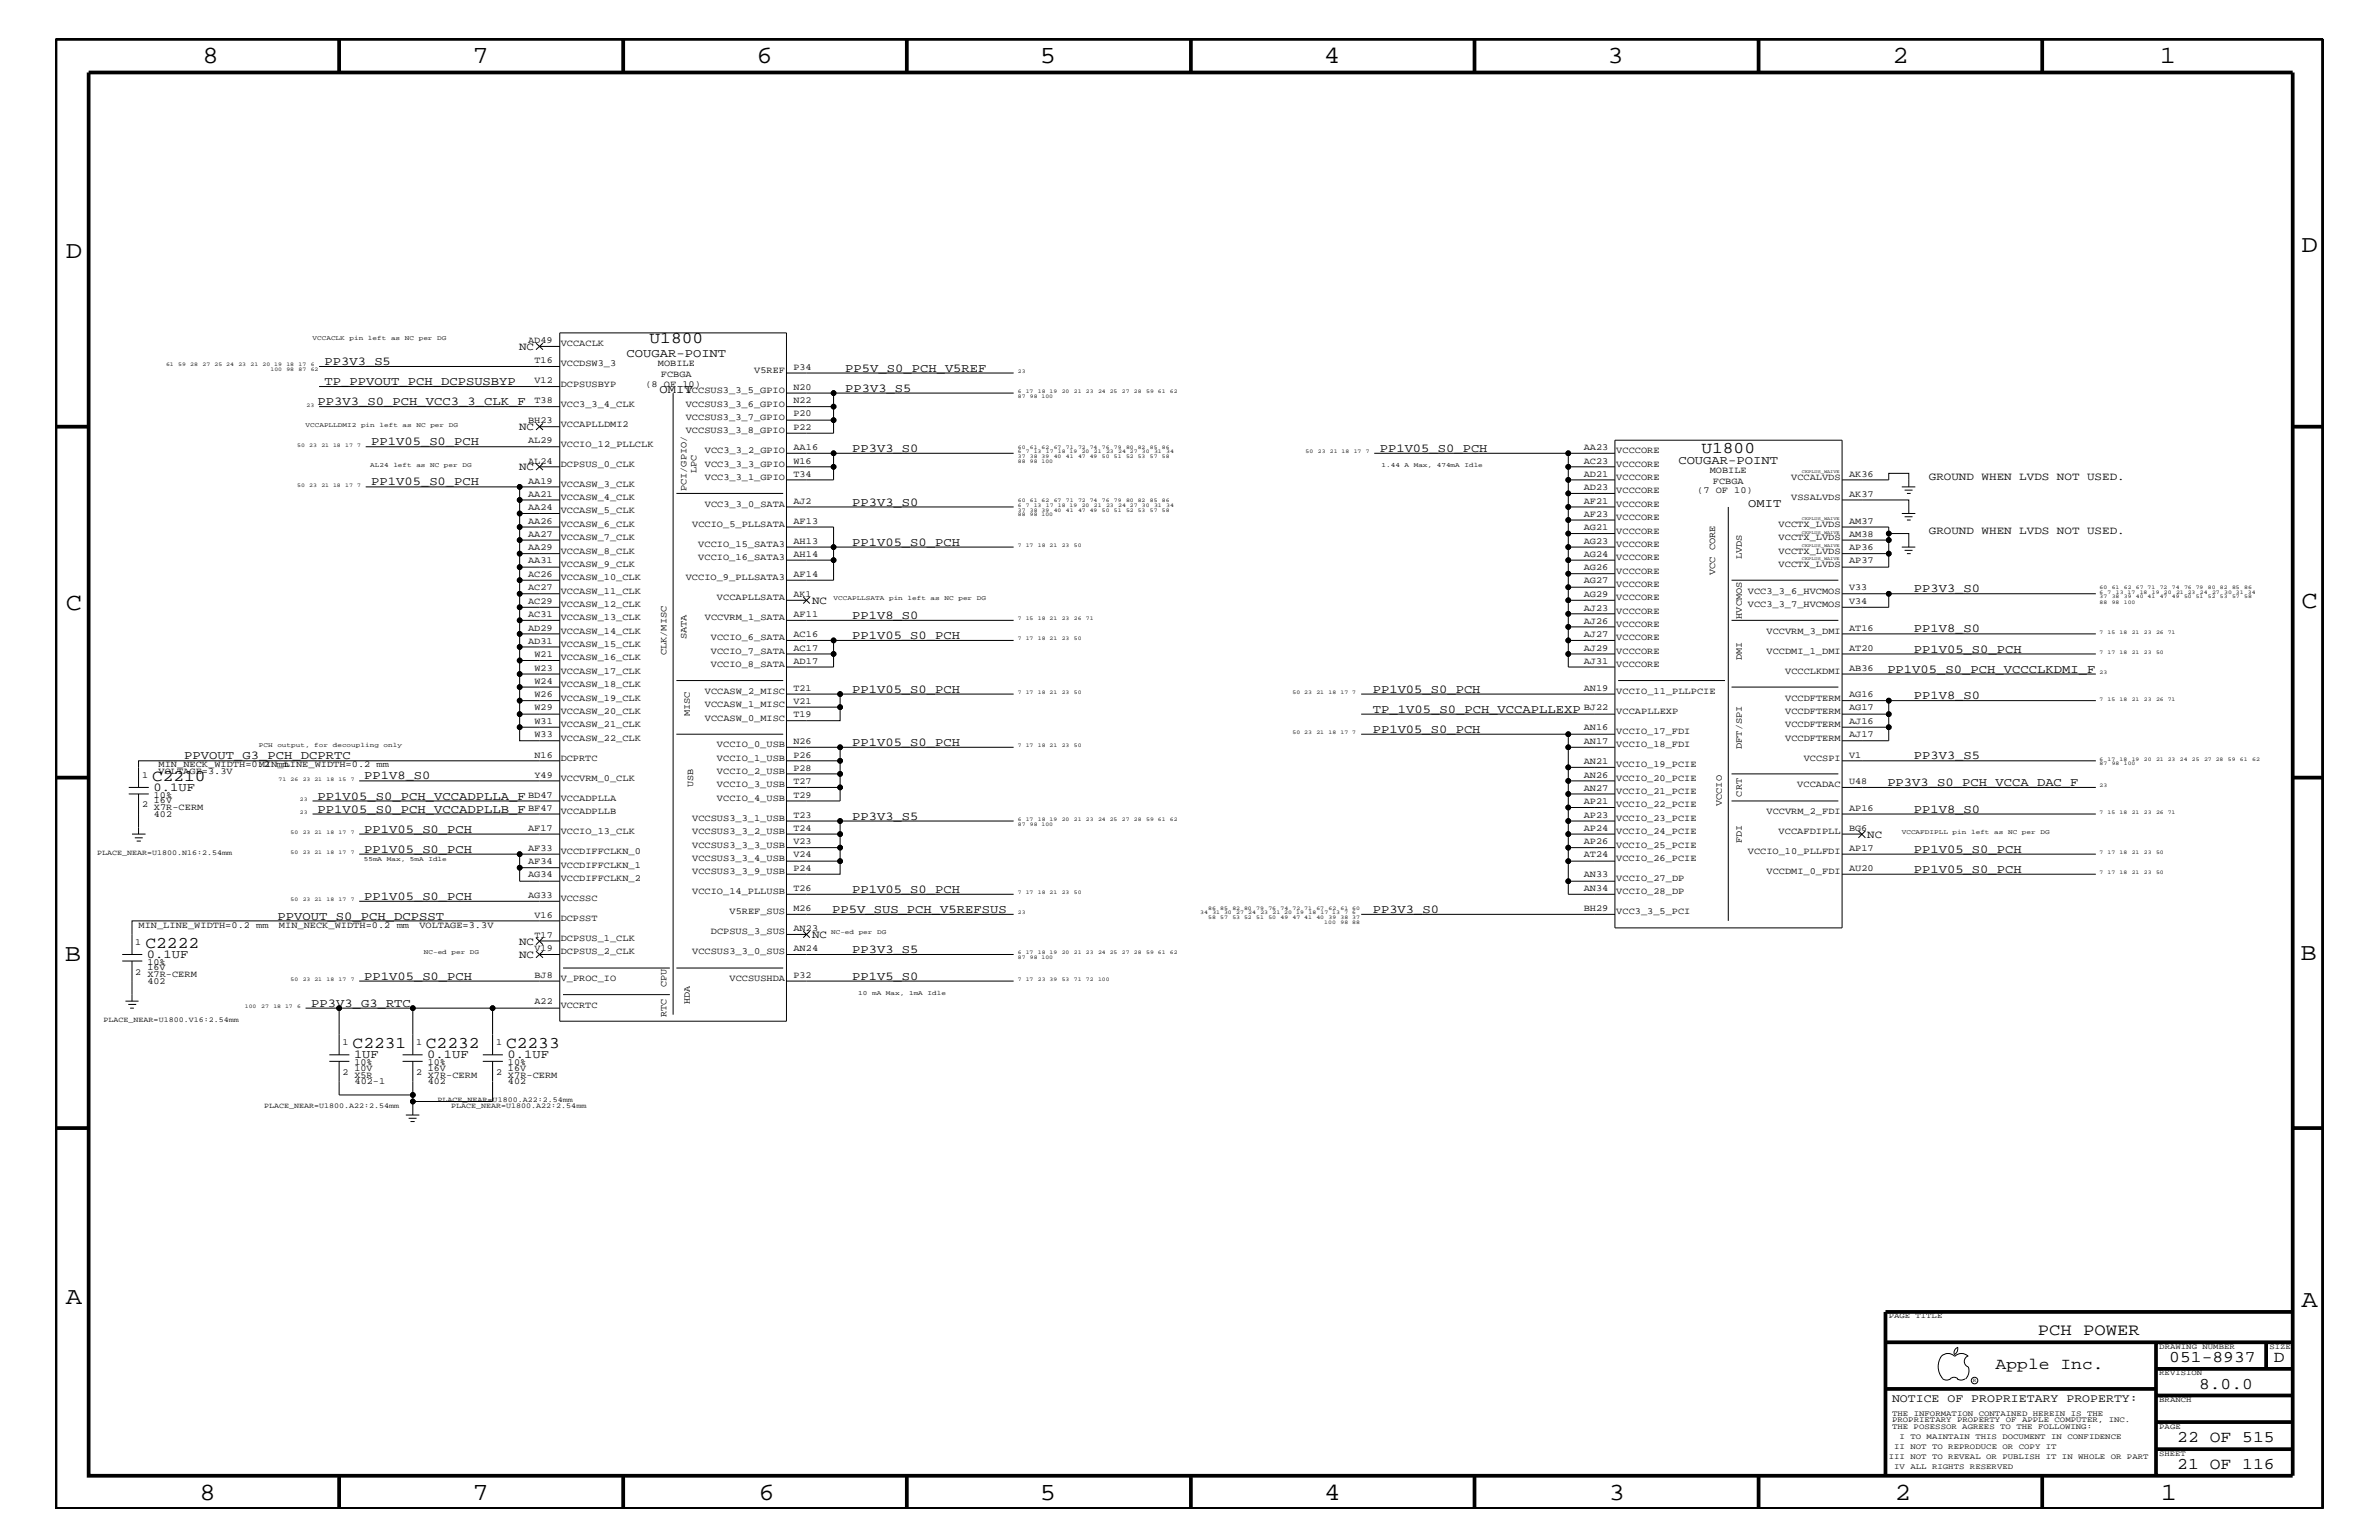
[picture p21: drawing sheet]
<svg xmlns="http://www.w3.org/2000/svg" width="432mm" height="279mm" viewBox="0 0 432 279" stroke-linecap="round" stroke-linejoin="round" font-family="sans-serif">
<defs><g id="words">
<g font-size="4.5">
<text x="36.7" y="11.5">8</text>
<text x="85.8" y="11.5">7</text>
<text x="137.3" y="11.5">6</text>
<text x="188.7" y="11.5">5</text>
<text x="240.3" y="11.5">4</text>
<text x="291.8" y="11.5">3</text>
<text x="343.5" y="11.5">2</text>
<text x="392" y="11.5">1</text>
<text x="11.9" y="46.8">D</text>
<text x="417.7" y="45.7">D</text>
<text x="11.9" y="110.6">C</text>
<text x="417.7" y="110.3">C</text>
<text x="11.8" y="174.3">B</text>
<text x="417.6" y="174.2">B</text>
<text x="11.9" y="236.7">A</text>
<text x="417.7" y="237.1">A</text>
<text x="36.2" y="272.1">8</text>
<text x="85.8" y="272.1">7</text>
<text x="137.7" y="272.1">6</text>
<text x="188.7" y="272.1">5</text>
<text x="240.4" y="272.1">4</text>
<text x="292" y="272.1">3</text>
<text x="343.9" y="272.1">2</text>
<text x="392.2" y="272.1">1</text>
</g>
<g font-size="3">
<text x="117.9" y="62.3">U1800</text>
<text x="308.8" y="82.2">U1800</text>
<text x="27.6" y="141.7">C2210</text>
<text x="26.4" y="172">C2222</text>
<text x="64" y="190.2">C2231</text>
<text x="77.3" y="190.2">C2232</text>
<text x="91.9" y="190.2">C2233</text>
<text x="369.9" y="242.3">PCH POWER</text>
<text x="362.2" y="248.4">Apple Inc.</text>
<text x="393.7" y="247.1">051-8937</text>
<text x="399.2" y="252">8.0.0</text>
<text x="412.7" y="247.1">D</text>
<text x="395.2" y="261.6">22 OF 515</text>
<text x="395.2" y="266.6">21 OF 116</text>
</g>
<g font-size="2.2">
<text x="113.7" y="64.7">COUGAR-POINT</text>
<text x="58.9" y="66.2">PP3V3_S5</text>
<text x="58.9" y="69.9">TP_PPVOUT_PCH_DCPSUSBYP</text>
<text x="119.7" y="71.3">OMIT</text>
<text x="153.4" y="67.5">PP5V_S0_PCH_V5REF</text>
<text x="153.4" y="71.1">PP3V3_S5</text>
<text x="57.7" y="73.5">PP3V3_S0_PCH_VCC3_3_CLK_F</text>
<text x="67.4" y="80.8">PP1V05_S0_PCH</text>
<text x="154.7" y="82">PP3V3_S0</text>
<text x="250.4" y="82">PP1V05_S0_PCH</text>
<text x="67.4" y="88.1">PP1V05_S0_PCH</text>
<text x="304.6" y="84.1">COUGAR-POINT</text>
<text x="154.7" y="91.7">PP3V3_S0</text>
<text x="317.3" y="92">OMIT</text>
<text x="154.7" y="99">PP1V05_S0_PCH</text>
<text x="347.4" y="107.5">PP3V3_S0</text>
<text x="154.7" y="112.3">PP1V8_S0</text>
<text x="154.7" y="115.9">PP1V05_S0_PCH</text>
<text x="347.4" y="114.8">PP1V8_S0</text>
<text x="347.4" y="118.4">PP1V05_S0_PCH</text>
<text x="154.7" y="125.7">PP1V05_S0_PCH</text>
<text x="249.2" y="125.7">PP1V05_S0_PCH</text>
<text x="342.6" y="122">PP1V05_S0_PCH_VCCCLKDMI_F</text>
<text x="249.2" y="129.3">TP_1V05_S0_PCH_VCCAPLLEXP</text>
<text x="347.4" y="126.9">PP1V8_S0</text>
<text x="33.4" y="137.8">PPVOUT_G3_PCH_DCPRTC</text>
<text x="154.7" y="135.3">PP1V05_S0_PCH</text>
<text x="249.2" y="133">PP1V05_S0_PCH</text>
<text x="347.4" y="137.8">PP3V3_S5</text>
<text x="27.9" y="143.5">0.1UF</text>
<text x="66.1" y="141.4">PP1V8_S0</text>
<text x="342.6" y="142.6">PP3V3_S0_PCH_VCCA_DAC_F</text>
<text x="57.7" y="147.5">PP1V05_S0_PCH_VCCADPLLB_F</text>
<text x="57.7" y="145.1">PP1V05_S0_PCH_VCCADPLLA_F</text>
<text x="154.7" y="148.7">PP3V3_S5</text>
<text x="347.4" y="147.5">PP1V8_S0</text>
<text x="66.1" y="154.7">PP1V05_S0_PCH</text>
<text x="66.1" y="151.1">PP1V05_S0_PCH</text>
<text x="347.4" y="154.7">PP1V05_S0_PCH</text>
<text x="154.7" y="162">PP1V05_S0_PCH</text>
<text x="347.4" y="158.4">PP1V05_S0_PCH</text>
<text x="50.4" y="166.9">PPVOUT_S0_PCH_DCPSST</text>
<text x="66.1" y="163.3">PP1V05_S0_PCH</text>
<text x="151" y="165.6">PP5V_SUS_PCH_V5REFSUS</text>
<text x="249.2" y="165.6">PP3V3_S0</text>
<text x="26.7" y="173.8">0.1UF</text>
<text x="154.7" y="172.9">PP3V3_S5</text>
<text x="66.1" y="177.7">PP1V05_S0_PCH</text>
<text x="154.7" y="177.7">PP1V5_S0</text>
<text x="56.5" y="182.7">PP3V3_G3_RTC</text>
<text x="64.3" y="192">1UF</text>
<text x="77.6" y="192">0.1UF</text>
<text x="92.1" y="192">0.1UF</text>
</g>
<text font-size="2.1" x="343.4" y="254.4">NOTICE OF PROPRIETARY PROPERTY:</text>
<g font-size="2">
<text x="94.2" y="63.4">NC</text>
<text x="94.2" y="78">NC</text>
<text x="94.2" y="85.3">NC</text>
<text x="350.1" y="87.1">GROUND WHEN LVDS NOT USED.</text>
<text x="350.1" y="96.8">GROUND WHEN LVDS NOT USED.</text>
<text x="147.4" y="109.5">NC</text>
<text x="338.9" y="152">NC</text>
<text x="94.2" y="171.4">NC</text>
<text x="94.2" y="173.8">NC</text>
<text x="147.4" y="170.1">NC</text>
</g>
<g font-size="1.7">
<text x="95.8" y="62.3">AD49</text>
<text x="97" y="65.9">T16</text>
<text x="101.8" y="62.9">VCCACLK</text>
<text x="97" y="69.5">V12</text>
<text x="101.8" y="70.1">DCPSUSBYP</text>
<text x="101.8" y="66.5">VCCDSW3_3</text>
<text x="117.1" y="70.1">(8 OF 10)</text>
<text x="119.4" y="66.5">MOBILE</text>
<text x="120" y="68.4">FCBGA</text>
<text x="124.5" y="71.3">VCCSUS3_3_5_GPIO</text>
<text x="136.9" y="67.7">V5REF</text>
<text x="144" y="70.7">N20</text>
<text x="144" y="67.1">P34</text>
<text x="95.8" y="76.8">BH23</text>
<text x="97" y="73.2">T38</text>
<text x="101.8" y="73.8">VCC3_3_4_CLK</text>
<text x="101.8" y="77.4">VCCAPLLDMI2</text>
<text x="124.5" y="76.2">VCCSUS3_3_7_GPIO</text>
<text x="124.5" y="73.8">VCCSUS3_3_6_GPIO</text>
<text x="144" y="73.2">N22</text>
<text x="144" y="75.6">P20</text>
<text x="95.8" y="80.5">AL29</text>
<text x="101.8" y="81.1">VCCIO_12_PLLCLK</text>
<text x="124.5" y="78.6">VCCSUS3_3_8_GPIO</text>
<text x="127.9" y="82.2">VCC3_3_2_GPIO</text>
<text x="144" y="81.6">AA16</text>
<text x="144" y="78">P22</text>
<text x="287.4" y="81.6">AA23</text>
<text x="293.4" y="82.2">VCCCORE</text>
<text x="95.8" y="84.1">AL24</text>
<text x="95.8" y="87.7">AA19</text>
<text x="101.8" y="88.3">VCCASW_3_CLK</text>
<text x="101.8" y="84.7">DCPSUS_0_CLK</text>
<text x="124.6" y="89.1" transform="rotate(-90 124.6 89.1)">PCI/GPIO/</text>
<text x="126.4" y="85.8" transform="rotate(-90 126.4 85.8)">LPC</text>
<text x="127.9" y="84.7">VCC3_3_3_GPIO</text>
<text x="127.9" y="87.1">VCC3_3_1_GPIO</text>
<text x="144" y="84.1">W16</text>
<text x="144" y="86.5">T34</text>
<text x="287.4" y="84.1">AC23</text>
<text x="287.4" y="86.5">AD21</text>
<text x="287.4" y="88.9">AD23</text>
<text x="293.4" y="84.7">VCCCORE</text>
<text x="293.4" y="89.5">VCCCORE</text>
<text x="293.4" y="87.1">VCCCORE</text>
<text x="308.1" y="89.5">(7 OF 10)</text>
<text x="310.3" y="85.9">MOBILE</text>
<text x="310.9" y="87.7">FCBGA</text>
<text x="325.1" y="87.1">VCCALVDS</text>
<text x="335.6" y="86.5">AK36</text>
<text x="95.8" y="90.1">AA21</text>
<text x="95.8" y="92.6">AA24</text>
<text x="95.8" y="95">AA26</text>
<text x="101.8" y="90.7">VCCASW_4_CLK</text>
<text x="101.8" y="93.2">VCCASW_5_CLK</text>
<text x="101.8" y="95.6">VCCASW_6_CLK</text>
<text x="125.6" y="95.6">VCCIO_5_PLLSATA</text>
<text x="127.9" y="92">VCC3_3_0_SATA</text>
<text x="144" y="95">AF13</text>
<text x="144" y="91.4">AJ2</text>
<text x="287.4" y="91.4">AF21</text>
<text x="287.4" y="93.8">AF23</text>
<text x="293.4" y="94.3">VCCCORE</text>
<text x="293.4" y="92">VCCCORE</text>
<text x="322.8" y="95.6">VCCTX_LVDS</text>
<text x="325.1" y="90.7">VSSALVDS</text>
<text x="335.6" y="95">AM37</text>
<text x="335.6" y="90.1">AK37</text>
<text x="95.8" y="97.4">AA27</text>
<text x="95.8" y="99.9">AA29</text>
<text x="101.8" y="98">VCCASW_7_CLK</text>
<text x="101.8" y="100.4">VCCASW_8_CLK</text>
<text x="126.7" y="99.3">VCCIO_15_SATA3</text>
<text x="126.7" y="101.6">VCCIO_16_SATA3</text>
<text x="144" y="98.7">AH13</text>
<text x="144" y="101">AH14</text>
<text x="287.4" y="96.2">AG21</text>
<text x="287.4" y="98.7">AG23</text>
<text x="287.4" y="101">AG24</text>
<text x="293.4" y="99.3">VCCCORE</text>
<text x="293.4" y="101.6">VCCCORE</text>
<text x="293.4" y="96.8">VCCCORE</text>
<text x="316.1" y="101.5" transform="rotate(-90 316.1 101.5)">LVDS</text>
<text x="322.8" y="100.4">VCCTX_LVDS</text>
<text x="322.8" y="98">VCCTX_LVDS</text>
<text x="335.6" y="97.4">AM38</text>
<text x="335.6" y="99.9">AP36</text>
<text x="95.8" y="104.7">AC26</text>
<text x="95.8" y="107.1">AC27</text>
<text x="95.8" y="102.2">AA31</text>
<text x="101.8" y="105.3">VCCASW_10_CLK</text>
<text x="101.8" y="107.7">VCCASW_11_CLK</text>
<text x="101.8" y="102.9">VCCASW_9_CLK</text>
<text x="124.5" y="105.3">VCCIO_9_PLLSATA3</text>
<text x="144" y="104.7">AF14</text>
<text x="287.4" y="105.9">AG27</text>
<text x="287.4" y="103.5">AG26</text>
<text x="293.4" y="106.5">VCCCORE</text>
<text x="293.4" y="104.1">VCCCORE</text>
<text x="311.3" y="104.3" transform="rotate(-90 311.3 104.3)">VCC CORE</text>
<text x="317.2" y="107.7">VCC3_3_6_HVCMOS</text>
<text x="322.8" y="102.9">VCCTX_LVDS</text>
<text x="335.6" y="107.1">V33</text>
<text x="335.6" y="102.2">AP37</text>
<text x="95.8" y="109.5">AC29</text>
<text x="95.8" y="112">AC31</text>
<text x="101.8" y="110.2">VCCASW_12_CLK</text>
<text x="101.8" y="112.6">VCCASW_13_CLK</text>
<text x="127.9" y="112.6">VCCVRM_1_SATA</text>
<text x="130.1" y="108.9">VCCAPLLSATA</text>
<text x="144" y="108.3">AK1</text>
<text x="144" y="112">AF11</text>
<text x="287.4" y="108.3">AG29</text>
<text x="287.4" y="110.8">AJ23</text>
<text x="287.4" y="113.1">AJ26</text>
<text x="293.4" y="108.9">VCCCORE</text>
<text x="293.4" y="111.4">VCCCORE</text>
<text x="293.4" y="113.7">VCCCORE</text>
<text x="316.1" y="112.3" transform="rotate(-90 316.1 112.3)">HVCMOS</text>
<text x="317.2" y="110.2">VCC3_3_7_HVCMOS</text>
<text x="335.6" y="109.5">V34</text>
<text x="95.8" y="114.4">AD29</text>
<text x="95.8" y="116.8">AD31</text>
<text x="97" y="119.2">W21</text>
<text x="101.8" y="115">VCCASW_14_CLK</text>
<text x="101.8" y="117.4">VCCASW_15_CLK</text>
<text x="101.8" y="119.8">VCCASW_16_CLK</text>
<text x="121" y="118.9" transform="rotate(-90 121 118.9)">CLK/MISC</text>
<text x="124.6" y="116" transform="rotate(-90 124.6 116)">SATA</text>
<text x="129" y="116.2">VCCIO_6_SATA</text>
<text x="129" y="118.6">VCCIO_7_SATA</text>
<text x="144" y="115.6">AC16</text>
<text x="144" y="118.1">AC17</text>
<text x="287.4" y="115.6">AJ27</text>
<text x="287.4" y="118.1">AJ29</text>
<text x="293.4" y="116.2">VCCCORE</text>
<text x="293.4" y="118.6">VCCCORE</text>
<text x="316.1" y="119.7" transform="rotate(-90 316.1 119.7)">DMI</text>
<text x="320.6" y="115">VCCVRM_3_DMI</text>
<text x="320.6" y="118.6">VCCDMI_1_DMI</text>
<text x="335.6" y="118.1">AT20</text>
<text x="335.6" y="114.4">AT16</text>
<text x="97" y="121.7">W23</text>
<text x="97" y="124.1">W24</text>
<text x="101.8" y="122.3">VCCASW_17_CLK</text>
<text x="101.8" y="124.7">VCCASW_18_CLK</text>
<text x="127.9" y="125.9">VCCASW_2_MISC</text>
<text x="129" y="121">VCCIO_8_SATA</text>
<text x="144" y="120.4">AD17</text>
<text x="144" y="125.3">T21</text>
<text x="287.4" y="120.4">AJ31</text>
<text x="287.4" y="125.3">AN19</text>
<text x="293.4" y="125.9">VCCIO_11_PLLPCIE</text>
<text x="293.4" y="121">VCCCORE</text>
<text x="324" y="122.3">VCCCLKDMI</text>
<text x="335.6" y="121.7">AB36</text>
<text x="97" y="126.5">W26</text>
<text x="97" y="128.9">W29</text>
<text x="97" y="131.3">W31</text>
<text x="101.8" y="129.6">VCCASW_20_CLK</text>
<text x="101.8" y="127.1">VCCASW_19_CLK</text>
<text x="101.8" y="131.9">VCCASW_21_CLK</text>
<text x="125.2" y="129.9" transform="rotate(-90 125.2 129.9)">MISC</text>
<text x="127.9" y="130.8">VCCASW_0_MISC</text>
<text x="127.9" y="128.3">VCCASW_1_MISC</text>
<text x="144" y="130.2">T19</text>
<text x="144" y="127.7">V21</text>
<text x="287.4" y="128.9">BJ22</text>
<text x="293.4" y="129.6">VCCAPLLEXP</text>
<text x="324" y="131.9">VCCDFTERM</text>
<text x="324" y="127.1">VCCDFTERM</text>
<text x="324" y="129.6">VCCDFTERM</text>
<text x="335.6" y="126.5">AG16</text>
<text x="335.6" y="128.9">AG17</text>
<text x="335.6" y="131.3">AJ16</text>
<text x="97" y="137.4">N16</text>
<text x="97" y="133.8">W33</text>
<text x="101.8" y="134.4">VCCASW_22_CLK</text>
<text x="130.1" y="135.6">VCCIO_0_USB</text>
<text x="144" y="137.4">P26</text>
<text x="144" y="135">N26</text>
<text x="287.4" y="132.5">AN16</text>
<text x="287.4" y="135">AN17</text>
<text x="293.4" y="135.6">VCCIO_18_FDI</text>
<text x="293.4" y="133.2">VCCIO_17_FDI</text>
<text x="316.1" y="135.9" transform="rotate(-90 316.1 135.9)">DFT/SPI</text>
<text x="324" y="134.4">VCCDFTERM</text>
<text x="335.6" y="133.8">AJ17</text>
<text x="335.6" y="137.4">V1</text>
<text x="25.8" y="141.1">1</text>
<text x="28.8" y="139.2">MIN_NECK_WIDTH=0.2 mm</text>
<text x="28.8" y="140.4">VOLTAGE=3.3V</text>
<text x="47" y="139.2">MIN_LINE_WIDTH=0.2 mm</text>
<text x="97" y="141.1">Y49</text>
<text x="101.8" y="138">DCPRTC</text>
<text x="101.8" y="141.7">VCCVRM_0_CLK</text>
<text x="125.8" y="142.7" transform="rotate(-90 125.8 142.7)">USB</text>
<text x="130.1" y="140.4">VCCIO_2_USB</text>
<text x="130.1" y="142.9">VCCIO_3_USB</text>
<text x="130.1" y="138">VCCIO_1_USB</text>
<text x="144" y="139.8">P28</text>
<text x="144" y="142.3">T27</text>
<text x="287.4" y="138.6">AN21</text>
<text x="287.4" y="141.1">AN26</text>
<text x="287.4" y="143.5">AN27</text>
<text x="293.4" y="141.7">VCCIO_20_PCIE</text>
<text x="293.4" y="139.2">VCCIO_19_PCIE</text>
<text x="326.2" y="142.9">VCCADAC</text>
<text x="327.4" y="138">VCCSPI</text>
<text x="335.6" y="142.3">U48</text>
<text x="25.8" y="146.5">2</text>
<text x="27.9" y="144.7">10%</text>
<text x="27.9" y="148.2">402</text>
<text x="27.9" y="147">X7R-CERM</text>
<text x="27.9" y="145.7">16V</text>
<text x="95.8" y="144.7">BD47</text>
<text x="95.8" y="147.1">BF47</text>
<text x="101.8" y="145.3">VCCADPLLA</text>
<text x="101.8" y="147.7">VCCADPLLB</text>
<text x="125.6" y="149">VCCSUS3_3_1_USB</text>
<text x="130.1" y="145.3">VCCIO_4_USB</text>
<text x="144" y="144.7">T29</text>
<text x="144" y="148.4">T23</text>
<text x="287.4" y="145.9">AP21</text>
<text x="287.4" y="148.4">AP23</text>
<text x="293.4" y="144">VCCIO_21_PCIE</text>
<text x="293.4" y="146.5">VCCIO_22_PCIE</text>
<text x="293.4" y="149">VCCIO_23_PCIE</text>
<text x="312.5" y="146.2" transform="rotate(-90 312.5 146.2)">VCCIO</text>
<text x="316.1" y="144.5" transform="rotate(-90 316.1 144.5)">CRT</text>
<text x="320.6" y="147.7">VCCVRM_2_FDI</text>
<text x="335.6" y="147.1">AP16</text>
<text x="95.8" y="154.4">AF33</text>
<text x="95.8" y="150.7">AF17</text>
<text x="101.8" y="155">VCCDIFFCLKN_0</text>
<text x="101.8" y="151.3">VCCIO_13_CLK</text>
<text x="125.6" y="153.8">VCCSUS3_3_3_USB</text>
<text x="125.6" y="151.3">VCCSUS3_3_2_USB</text>
<text x="144" y="150.7">T24</text>
<text x="144" y="153.2">V23</text>
<text x="144" y="155.6">V24</text>
<text x="287.4" y="150.7">AP24</text>
<text x="287.4" y="153.2">AP26</text>
<text x="287.4" y="155.6">AT24</text>
<text x="293.4" y="153.8">VCCIO_25_PCIE</text>
<text x="293.4" y="151.3">VCCIO_24_PCIE</text>
<text x="316.1" y="153" transform="rotate(-90 316.1 153)">FDI</text>
<text x="317.2" y="155">VCCIO_10_PLLFDI</text>
<text x="322.8" y="151.3">VCCAFDIPLL</text>
<text x="335.6" y="150.7">BG6</text>
<text x="335.6" y="154.4">AP17</text>
<text x="95.8" y="156.8">AF34</text>
<text x="95.8" y="159.2">AG34</text>
<text x="101.8" y="159.9">VCCDIFFCLKN_2</text>
<text x="101.8" y="157.4">VCCDIFFCLKN_1</text>
<text x="125.6" y="156.2">VCCSUS3_3_4_USB</text>
<text x="125.6" y="158.6">VCCSUS3_3_9_USB</text>
<text x="144" y="161.7">T26</text>
<text x="144" y="158">P24</text>
<text x="287.4" y="159.2">AN33</text>
<text x="287.4" y="161.7">AN34</text>
<text x="293.4" y="159.9">VCCIO_27_DP</text>
<text x="293.4" y="156.2">VCCIO_26_PCIE</text>
<text x="320.6" y="158.6">VCCDMI_0_FDI</text>
<text x="335.6" y="158">AU20</text>
<text x="95.8" y="162.8">AG33</text>
<text x="97" y="166.5">V16</text>
<text x="101.8" y="167.1">DCPSST</text>
<text x="101.8" y="163.5">VCCSSC</text>
<text x="125.6" y="162.2">VCCIO_14_PLLUSB</text>
<text x="132.4" y="165.9">V5REF_SUS</text>
<text x="144" y="165.3">M26</text>
<text x="287.4" y="165.3">BH29</text>
<text x="293.4" y="165.9">VCC3_3_5_PCI</text>
<text x="293.4" y="162.2">VCCIO_28_DP</text>
<text x="24.6" y="171.4">1</text>
<text x="25.1" y="168.3">MIN_LINE_WIDTH=0.2 mm</text>
<text x="50.6" y="168.3">MIN_NECK_WIDTH=0.2 mm</text>
<text x="76.1" y="168.3">VOLTAGE=3.3V</text>
<text x="97" y="170.1">T17</text>
<text x="97" y="172.6">V19</text>
<text x="101.8" y="173.2">DCPSUS_2_CLK</text>
<text x="101.8" y="170.7">DCPSUS_1_CLK</text>
<text x="125.6" y="173.2">VCCSUS3_3_0_SUS</text>
<text x="129" y="169.5">DCPSUS_3_SUS</text>
<text x="144" y="172.6">AN24</text>
<text x="144" y="168.9">AN23</text>
<text x="24.6" y="176.8">2</text>
<text x="26.8" y="175">10%</text>
<text x="26.8" y="178.5">402</text>
<text x="26.8" y="177.3">X7R-CERM</text>
<text x="26.8" y="176.1">16V</text>
<text x="97" y="177.4">BJ8</text>
<text x="101.8" y="178">V_PROC_IO</text>
<text x="121" y="179.1" transform="rotate(-90 121 179.1)">CPU</text>
<text x="132.4" y="178">VCCSUSHDA</text>
<text x="144" y="177.4">P32</text>
<text x="97" y="182.2">A22</text>
<text x="101.8" y="182.9">VCCRTC</text>
<text x="121" y="184.6" transform="rotate(-90 121 184.6)">RTC</text>
<text x="125.2" y="182.1" transform="rotate(-90 125.2 182.1)">HDA</text>
<text x="62.1" y="189.5">1</text>
<text x="75.5" y="189.5">1</text>
<text x="90.1" y="189.5">1</text>
<text x="62.1" y="195">2</text>
<text x="64.3" y="193.2">10%</text>
<text x="64.3" y="196.7">402-1</text>
<text x="64.3" y="195.5">X5R</text>
<text x="64.3" y="194.3">10V</text>
<text x="75.5" y="195">2</text>
<text x="77.6" y="193.2">10%</text>
<text x="77.6" y="196.7">402</text>
<text x="77.6" y="195.5">X7R-CERM</text>
<text x="77.6" y="194.3">16V</text>
<text x="90.1" y="195">2</text>
<text x="92.2" y="193.2">10%</text>
<text x="92.2" y="196.7">402</text>
<text x="92.2" y="195.5">X7R-CERM</text>
<text x="92.2" y="194.3">16V</text>
</g>
<g font-size="1.4">
<text x="17.6" y="155.1">PLACE_NEAR=U1800.N16:2.54mm</text>
<text x="18.8" y="185.4">PLACE_NEAR=U1800.V16:2.54mm</text>
<text x="47.9" y="201.1">PLACE_NEAR=U1800.A22:2.54mm</text>
<text x="79.4" y="199.9">PLACE_NEAR=U1800.A22:2.54mm</text>
<text x="81.9" y="201.1">PLACE_NEAR=U1800.A22:2.54mm</text>
<text x="342.8" y="239.2">PAGE TITLE</text>
<text x="391.9" y="244.7">DRAWING NUMBER</text>
<text x="411.9" y="244.7">SIZE</text>
<text x="391.9" y="249.5">REVISION</text>
<text x="343.4" y="256.8">THE INFORMATION CONTAINED HEREIN IS THE</text>
<text x="391.9" y="254.4">BRANCH</text>
<text x="343.4" y="259.3">THE POSESSOR AGREES TO THE FOLLOWING:</text>
<text x="343.4" y="258">PROPRIETARY PROPERTY OF APPLE COMPUTER, INC.</text>
<text x="343.8" y="262.9">II NOT TO REPRODUCE OR COPY IT</text>
<text x="344.8" y="261.1">I TO MAINTAIN THIS DOCUMENT IN CONFIDENCE</text>
<text x="391.9" y="259.3">PAGE</text>
<text x="342.8" y="264.7">III NOT TO REVEAL OR PUBLISH IT IN WHOLE OR PART</text>
<text x="343.8" y="266.6">IV ALL RIGHTS RESERVED</text>
<text x="391.9" y="264.1">SHEET</text>
</g>
<g font-size="1.2">
<text x="56.7" y="61.7">VCCACLK</text>
<text x="63.4" y="61.7">pin</text>
<text x="66.8" y="61.7">left</text>
<text x="71" y="61.7">as</text>
<text x="73.5" y="61.7">NC</text>
<text x="76" y="61.7">per</text>
<text x="79.4" y="61.7">DG</text>
<text x="55.5" y="77.4">VCCAPLLDMI2</text>
<text x="65.5" y="77.4">pin</text>
<text x="68.9" y="77.4">left</text>
<text x="73.1" y="77.4">as</text>
<text x="75.6" y="77.4">NC</text>
<text x="78.1" y="77.4">per</text>
<text x="81.5" y="77.4">DG</text>
<text x="67.2" y="84.7">AL24</text>
<text x="71.4" y="84.7">left</text>
<text x="75.6" y="84.7">as</text>
<text x="78.1" y="84.7">NC</text>
<text x="80.6" y="84.7">per</text>
<text x="83.9" y="84.7">DG</text>
<text x="250.8" y="84.7">1.44</text>
<text x="254.9" y="84.7">A</text>
<text x="256.6" y="84.7">Max,</text>
<text x="260.8" y="84.7">474mA</text>
<text x="265.8" y="84.7">Idle</text>
<text x="151.3" y="108.9">VCCAPLLSATA</text>
<text x="161.4" y="108.9">pin</text>
<text x="164.7" y="108.9">left</text>
<text x="168.9" y="108.9">as</text>
<text x="171.4" y="108.9">NC</text>
<text x="174" y="108.9">per</text>
<text x="177.3" y="108.9">DG</text>
<text x="47" y="135.6">PCH</text>
<text x="50.3" y="135.6">output,</text>
<text x="57.1" y="135.6">for</text>
<text x="60.4" y="135.6">decoupling</text>
<text x="69.6" y="135.6">only</text>
<text x="345.2" y="151.3">VCCAFDIPLL</text>
<text x="354.4" y="151.3">pin</text>
<text x="357.8" y="151.3">left</text>
<text x="362" y="151.3">as</text>
<text x="364.5" y="151.3">NC</text>
<text x="367" y="151.3">per</text>
<text x="370.3" y="151.3">DG</text>
<text x="66" y="156.2">55mA</text>
<text x="70.2" y="156.2">Max,</text>
<text x="74.4" y="156.2">5mA</text>
<text x="77.8" y="156.2">Idle</text>
<text x="76.9" y="173.2">NC-ed</text>
<text x="82" y="173.2">per</text>
<text x="85.3" y="173.2">DG</text>
<text x="150.9" y="169.5">NC-ed</text>
<text x="155.9" y="169.5">per</text>
<text x="159.2" y="169.5">DG</text>
<text x="155.8" y="180.5">10</text>
<text x="158.3" y="180.5">mA</text>
<text x="160.8" y="180.5">Max,</text>
<text x="165" y="180.5">1mA</text>
<text x="168.4" y="180.5">Idle</text>
</g>
<g font-size="1">
<text x="30.1" y="66.5">61</text>
<text x="32.3" y="66.5">59</text>
<text x="34.5" y="66.5">28</text>
<text x="36.7" y="66.5">27</text>
<text x="38.9" y="66.5">25 24</text>
<text x="43.3" y="66.5">23</text>
<text x="45.5" y="66.5">21</text>
<text x="47.7" y="66.5">20 19</text>
<text x="49.1" y="67.3">100</text>
<text x="52" y="66.5">18</text>
<text x="52" y="67.3">98</text>
<text x="54.2" y="66.5">17</text>
<text x="54.2" y="67.3">87</text>
<text x="56.4" y="66.5">6</text>
<text x="56.4" y="67.3">62</text>
<text x="184.7" y="67.7">23</text>
<text x="184.7" y="71.3">6</text>
<text x="186.2" y="71.3">17</text>
<text x="188.4" y="71.3">18 19</text>
<text x="192.7" y="71.3">20</text>
<text x="194.9" y="71.3">21</text>
<text x="197.1" y="71.3">23</text>
<text x="199.3" y="71.3">24 25</text>
<text x="203.6" y="71.3">27</text>
<text x="205.8" y="71.3">28</text>
<text x="208" y="71.3">59 61</text>
<text x="212.3" y="71.3">62</text>
<text x="55.6" y="73.8">23</text>
<text x="184.7" y="72.2">87</text>
<text x="186.9" y="72.2">98 100</text>
<text x="53.9" y="81.1">50</text>
<text x="56.1" y="81.1">23</text>
<text x="58.3" y="81.1">21 18</text>
<text x="62.7" y="81.1">17</text>
<text x="64.9" y="81.1">7</text>
<text x="184.7" y="82.2">6</text>
<text x="184.7" y="83.2">37</text>
<text x="184.7" y="81.4">60</text>
<text x="186.2" y="82.2">7</text>
<text x="186.9" y="83.2">38 39</text>
<text x="186.9" y="81.4">61 62</text>
<text x="187.6" y="82.2">13</text>
<text x="189.8" y="82.2">17</text>
<text x="191.3" y="83.2">40</text>
<text x="191.3" y="81.4">67</text>
<text x="192" y="82.2">18 19</text>
<text x="193.5" y="83.2">41</text>
<text x="193.5" y="81.4">71</text>
<text x="195.7" y="83.2">47 49</text>
<text x="195.7" y="81.4">72 74</text>
<text x="196.3" y="82.2">20</text>
<text x="198.5" y="82.2">21</text>
<text x="200" y="83.2">50</text>
<text x="200" y="81.4">76</text>
<text x="200.7" y="82.2">23</text>
<text x="202.2" y="83.2">51</text>
<text x="202.2" y="81.4">79</text>
<text x="202.9" y="82.2">24 27</text>
<text x="204.4" y="83.2">52 53</text>
<text x="204.4" y="81.4">80 82</text>
<text x="207.3" y="82.2">30</text>
<text x="208.7" y="83.2">57</text>
<text x="208.7" y="81.4">85</text>
<text x="209.5" y="82.2">31</text>
<text x="210.9" y="83.2">58</text>
<text x="210.9" y="81.4">86</text>
<text x="211.7" y="82.2">34</text>
<text x="237" y="82.2">50</text>
<text x="239.2" y="82.2">23</text>
<text x="241.4" y="82.2">21 18</text>
<text x="245.7" y="82.2">17</text>
<text x="247.9" y="82.2">7</text>
<text x="53.9" y="88.3">50</text>
<text x="56.1" y="88.3">23</text>
<text x="58.3" y="88.3">21 18</text>
<text x="62.7" y="88.3">17</text>
<text x="64.9" y="88.3">7</text>
<text x="184.7" y="84">88</text>
<text x="186.9" y="84">98 100</text>
<text x="184.7" y="92">6</text>
<text x="184.7" y="92.8">37</text>
<text x="184.7" y="91">60</text>
<text x="184.7" y="93.7">88</text>
<text x="186.2" y="92">7</text>
<text x="186.9" y="92.8">38 39</text>
<text x="186.9" y="91">61 62</text>
<text x="186.9" y="93.7">98 100</text>
<text x="187.6" y="92">13</text>
<text x="189.8" y="92">17</text>
<text x="191.3" y="92.8">40</text>
<text x="191.3" y="91">67</text>
<text x="192" y="92">18 19</text>
<text x="193.5" y="92.8">41</text>
<text x="193.5" y="91">71</text>
<text x="195.7" y="92.8">47 49</text>
<text x="195.7" y="91">72 74</text>
<text x="196.3" y="92">20</text>
<text x="198.5" y="92">21</text>
<text x="200" y="92.8">50</text>
<text x="200" y="91">76</text>
<text x="200.7" y="92">23</text>
<text x="202.2" y="92.8">51</text>
<text x="202.2" y="91">79</text>
<text x="202.9" y="92">24 27</text>
<text x="204.4" y="92.8">52 53</text>
<text x="204.4" y="91">80 82</text>
<text x="207.3" y="92">30</text>
<text x="208.7" y="92.8">57</text>
<text x="208.7" y="91">85</text>
<text x="209.5" y="92">31</text>
<text x="210.9" y="92.8">58</text>
<text x="210.9" y="91">86</text>
<text x="211.7" y="92">34</text>
<text x="184.7" y="99.3">7</text>
<text x="186.2" y="99.3">17</text>
<text x="188.4" y="99.3">18 21</text>
<text x="192.7" y="99.3">23</text>
<text x="194.9" y="99.3">50</text>
<text x="381.1" y="107.7">6</text>
<text x="381.1" y="106.9">60</text>
<text x="382.5" y="107.7">7</text>
<text x="383.3" y="106.9">61</text>
<text x="384" y="107.7">13 17</text>
<text x="385.5" y="106.9">62</text>
<text x="387.7" y="106.9">67 71</text>
<text x="388.4" y="107.7">18</text>
<text x="390.6" y="107.7">19</text>
<text x="392" y="106.9">72</text>
<text x="392.8" y="107.7">20</text>
<text x="394.2" y="106.9">74</text>
<text x="395" y="107.7">21 23</text>
<text x="396.4" y="106.9">76 79</text>
<text x="399.3" y="107.7">24</text>
<text x="400.7" y="106.9">80</text>
<text x="401.5" y="107.7">27</text>
<text x="402.9" y="106.9">82</text>
<text x="403.7" y="107.7">30 31</text>
<text x="405.1" y="106.9">85</text>
<text x="407.3" y="106.9">86</text>
<text x="408" y="107.7">34</text>
<text x="184.7" y="112.6">7</text>
<text x="186.2" y="112.6">15</text>
<text x="188.4" y="112.6">18 21</text>
<text x="192.7" y="112.6">23</text>
<text x="194.9" y="112.6">26</text>
<text x="197.1" y="112.6">71</text>
<text x="381.1" y="108.6">37</text>
<text x="381.1" y="109.5">88</text>
<text x="383.3" y="108.6">38</text>
<text x="383.3" y="109.5">98</text>
<text x="385.5" y="109.5">100</text>
<text x="385.5" y="108.6">39</text>
<text x="387.7" y="108.6">40 41</text>
<text x="392" y="108.6">47</text>
<text x="394.2" y="108.6">49</text>
<text x="396.4" y="108.6">50 51</text>
<text x="400.7" y="108.6">52</text>
<text x="402.9" y="108.6">53</text>
<text x="405.1" y="108.6">57</text>
<text x="407.3" y="108.6">58</text>
<text x="184.7" y="116.2">7</text>
<text x="186.2" y="116.2">17</text>
<text x="188.4" y="116.2">18 21</text>
<text x="192.7" y="116.2">23</text>
<text x="194.9" y="116.2">50</text>
<text x="381.1" y="115">7</text>
<text x="381.1" y="118.6">7</text>
<text x="382.5" y="115">15</text>
<text x="382.5" y="118.6">17</text>
<text x="384.7" y="115">18</text>
<text x="384.7" y="118.6">18</text>
<text x="386.9" y="115">21</text>
<text x="386.9" y="118.6">21</text>
<text x="389.1" y="115">23</text>
<text x="389.1" y="118.6">23</text>
<text x="391.3" y="115">26 71</text>
<text x="391.3" y="118.6">50</text>
<text x="184.7" y="125.9">7</text>
<text x="186.2" y="125.9">17</text>
<text x="188.4" y="125.9">18 21</text>
<text x="192.7" y="125.9">23</text>
<text x="194.9" y="125.9">50</text>
<text x="234.6" y="125.9">50 23</text>
<text x="238.9" y="125.9">21</text>
<text x="241.1" y="125.9">18</text>
<text x="243.3" y="125.9">17 7</text>
<text x="381.1" y="122.3">23</text>
<text x="381.1" y="127.1">7</text>
<text x="382.5" y="127.1">15</text>
<text x="384.7" y="127.1">18</text>
<text x="386.9" y="127.1">21</text>
<text x="389.1" y="127.1">23</text>
<text x="391.3" y="127.1">26 71</text>
<text x="184.7" y="135.6">7</text>
<text x="186.2" y="135.6">17</text>
<text x="188.4" y="135.6">18 21</text>
<text x="192.7" y="135.6">23</text>
<text x="194.9" y="135.6">50</text>
<text x="234.6" y="133.2">50 23</text>
<text x="238.9" y="133.2">21</text>
<text x="241.1" y="133.2">18</text>
<text x="243.3" y="133.2">17 7</text>
<text x="50.5" y="141.7">71</text>
<text x="52.7" y="141.7">26</text>
<text x="54.9" y="141.7">23 21</text>
<text x="59.3" y="141.7">18</text>
<text x="61.5" y="141.7">15</text>
<text x="63.7" y="141.7">7</text>
<text x="381.1" y="138.9">87</text>
<text x="381.1" y="142.9">23</text>
<text x="381.1" y="138">6</text>
<text x="382.5" y="138">17</text>
<text x="383.3" y="138.9">98</text>
<text x="384.7" y="138">18</text>
<text x="385.5" y="138.9">100</text>
<text x="386.9" y="138">19</text>
<text x="389.1" y="138">20</text>
<text x="391.3" y="138">21 23</text>
<text x="395.6" y="138">24</text>
<text x="397.8" y="138">25</text>
<text x="400.1" y="138">27 28</text>
<text x="404.4" y="138">59</text>
<text x="406.6" y="138">61</text>
<text x="408.8" y="138">62</text>
<text x="54.4" y="147.7">23</text>
<text x="54.4" y="145.3">23</text>
<text x="184.7" y="149">6</text>
<text x="184.7" y="149.8">87</text>
<text x="186.2" y="149">17</text>
<text x="186.9" y="149.8">98 100</text>
<text x="188.4" y="149">18 19</text>
<text x="192.7" y="149">20</text>
<text x="194.9" y="149">21</text>
<text x="197.1" y="149">23</text>
<text x="199.3" y="149">24 25</text>
<text x="203.6" y="149">27</text>
<text x="205.8" y="149">28</text>
<text x="208" y="149">59 61</text>
<text x="212.3" y="149">62</text>
<text x="381.1" y="147.7">7</text>
<text x="382.5" y="147.7">15</text>
<text x="384.7" y="147.7">18</text>
<text x="386.9" y="147.7">21</text>
<text x="389.1" y="147.7">23</text>
<text x="391.3" y="147.7">26 71</text>
<text x="52.7" y="155">50</text>
<text x="52.7" y="151.3">50</text>
<text x="54.9" y="155">23 21</text>
<text x="54.9" y="151.3">23 21</text>
<text x="59.3" y="155">18</text>
<text x="59.3" y="151.3">18</text>
<text x="61.5" y="155">17</text>
<text x="61.5" y="151.3">17</text>
<text x="63.7" y="155">7</text>
<text x="63.7" y="151.3">7</text>
<text x="381.1" y="155">7</text>
<text x="382.5" y="155">17</text>
<text x="384.7" y="155">18</text>
<text x="386.9" y="155">21</text>
<text x="389.1" y="155">23</text>
<text x="391.3" y="155">50</text>
<text x="381.1" y="158.6">7</text>
<text x="382.5" y="158.6">17</text>
<text x="384.7" y="158.6">18</text>
<text x="386.9" y="158.6">21</text>
<text x="389.1" y="158.6">23</text>
<text x="391.3" y="158.6">50</text>
<text x="52.7" y="163.5">50</text>
<text x="54.9" y="163.5">23 21</text>
<text x="59.3" y="163.5">18</text>
<text x="61.5" y="163.5">17</text>
<text x="63.7" y="163.5">7</text>
<text x="184.7" y="165.9">23</text>
<text x="184.7" y="162.2">7</text>
<text x="186.2" y="162.2">17</text>
<text x="188.4" y="162.2">18 21</text>
<text x="192.7" y="162.2">23</text>
<text x="194.9" y="162.2">50</text>
<text x="217.8" y="165.9">34</text>
<text x="219.3" y="165">86</text>
<text x="219.3" y="166.7">58</text>
<text x="220" y="165.9">31 30</text>
<text x="221.5" y="166.7">57</text>
<text x="221.5" y="165">85</text>
<text x="223.7" y="165">82 80</text>
<text x="223.7" y="166.7">53 52</text>
<text x="224.4" y="165.9">27</text>
<text x="226.6" y="165.9">24</text>
<text x="228" y="165">79</text>
<text x="228" y="166.7">51</text>
<text x="228.8" y="165.9">23</text>
<text x="230.2" y="166.7">50</text>
<text x="230.2" y="165">76</text>
<text x="231" y="165.9">21 20</text>
<text x="232.4" y="166.7">49</text>
<text x="232.4" y="165">74</text>
<text x="234.6" y="166.7">47 41</text>
<text x="234.6" y="165">72 71</text>
<text x="235.3" y="165.9">19</text>
<text x="237.5" y="165.9">18</text>
<text x="238.9" y="166.7">40</text>
<text x="238.9" y="165">67</text>
<text x="239.7" y="165.9">17 13</text>
<text x="240.4" y="167.7">100</text>
<text x="241.1" y="166.7">39</text>
<text x="241.1" y="165">62</text>
<text x="243.3" y="166.7">38 37</text>
<text x="243.3" y="165">61 60</text>
<text x="243.3" y="167.7">98 88</text>
<text x="244" y="165.9">7</text>
<text x="245.4" y="165.9">6</text>
<text x="184.7" y="173.2">6</text>
<text x="186.2" y="173.2">17</text>
<text x="188.4" y="173.2">18 19</text>
<text x="192.7" y="173.2">20</text>
<text x="194.9" y="173.2">21</text>
<text x="197.1" y="173.2">23</text>
<text x="199.3" y="173.2">24 25</text>
<text x="203.6" y="173.2">27</text>
<text x="205.8" y="173.2">28</text>
<text x="208" y="173.2">59 61</text>
<text x="212.3" y="173.2">62</text>
<text x="52.7" y="178">50</text>
<text x="54.9" y="178">23 21</text>
<text x="59.3" y="178">18</text>
<text x="61.5" y="178">17</text>
<text x="63.7" y="178">7</text>
<text x="184.7" y="178">7</text>
<text x="184.7" y="174">87</text>
<text x="186.2" y="178">17</text>
<text x="186.9" y="174">98 100</text>
<text x="188.4" y="178">23 39</text>
<text x="192.7" y="178">53</text>
<text x="194.9" y="178">71</text>
<text x="197.1" y="178">72</text>
<text x="199.3" y="178">100</text>
<text x="44.4" y="182.9">100</text>
<text x="47.4" y="182.9">27</text>
<text x="49.6" y="182.9">18 17</text>
<text x="53.9" y="182.9">6</text>
<text x="358.1" y="250.7">R</text>
</g>
<g font-size=".8">
<text x="327.1" y="85.9">CKPLUS_WAIVE</text>
<text x="327.1" y="94.3">CKPLUS_WAIVE</text>
<text x="327.1" y="101.6">CKPLUS_WAIVE</text>
<text x="327.1" y="99.3">CKPLUS_WAIVE</text>
<text x="327.1" y="96.8">CKPLUS_WAIVE</text>
</g>
</g></defs>
<g fill="none" stroke="#000" stroke-width=".18">
<path d="M57.9 73.8h43.7M57.9 66.5h43.7M57.9 70.1h43.7M97.3 62.3l1.3 1.1M97.3 76.8l1.3 1.2M98 77.4h3.6M98 62.9h3.6M98.6 62.3l-1.3 1.1M98.6 76.8l-1.3 1.2M101.6 60.4h41.1v124.9h-41.1zM122.2 71.3v112.8M142.7 71.3h41.3"/>
<path d="M142.7 67.7h41.3M142.7 76.2h8.6M142.7 73.8h8.6M151.3 71.3v7.3h-8.6M293.1 79.9h41.2v88.4h-41.2zM66.4 88.3h27.9M66.4 81.1h35.2M97.3 84.1l1.3 1.2M98 84.7h3.6M98.6 84.1l-1.3 1.2M101.6 98h-7.3v2.4M101.6 95.6h-7.3v2.4"/>
<path d="M101.6 93.2h-7.3v2.4M101.6 90.7h-7.3v2.5M101.6 88.3h-7.3v2.4M122.8 89.5h19.4M142.7 92h41.3M142.7 95.6h8.6v3.7h-8.6M142.7 82.2h8.6M142.7 84.7h8.6M151.3 84.7v2.4h-8.6M184 99.3h-32.7v2.3M184 82.2h-32.7v2.5M249.4 82.2h43.7"/>
<path d="M284.6 92h8.5M284.6 99.3h8.5M284.6 84.7h8.5M284.6 96.8v24.2h8.5M284.6 82.2v4.9M284.6 89.5v4.8M293.1 94.3h-8.5v2.5h8.5M293.1 87.1h-8.5v2.4h8.5M313.7 92v75.1M334.3 90.7h12.2v2.5M334.3 87.1h8.5v-1.2h3.7v2.4M334.3 98h8.5v2.4"/>
<path d="M334.3 95.6h8.5v2.4M342.8 96.8h3.7v2.5M345.2 99.3h2.4M345.2 88.3h2.4M345.2 93.2h2.4M345.7 99.9h1.4M345.7 88.9h1.4M345.7 93.8h1.4M346.1 89.5h.7M346.1 94.3h.7M101.6 119.8h-7.3v2.5M101.6 117.4h-7.3v2.4"/>
<path d="M101.6 115h-7.3v2.4M101.6 112.6h-7.3v2.4M101.6 110.2h-7.3v2.4M101.6 107.7h-7.3v2.5M101.6 105.3h-7.3v2.4M101.6 102.9h-7.3v2.4M101.6 100.4h-7.3v2.5M142.7 118.6h8.6M142.7 116.2h41.3M142.7 101.6h8.6M142.7 108.9h3.7M142.7 112.6h41.3"/>
<path d="M145.8 108.3l1.2 1.2M147 108.3l-1.2 1.2M151.3 116.2v4.8h-8.6M151.3 101.6v3.7h-8.6M284.6 118.6h8.5M284.6 116.2h8.5M284.6 113.7h8.5M284.6 111.4h8.5M284.6 101.6h8.5M284.6 104.1h8.5M284.6 106.5h8.5M284.6 108.9h8.5"/>
<path d="M314.3 105.3h19.4M314.3 112.6h19.4M334.3 118.6h46.1M334.3 100.4h8.5M334.3 107.7h46.1M334.3 115h46.1M342.8 100.4v2.5h-8.5M342.8 107.7v2.5h-8.5M346.1 100.4h.7M101.6 131.9h-7.3v2.5h7.3M101.6 129.6h-7.3v2.3M101.6 127.1h-7.3v2.5"/>
<path d="M101.6 124.7h-7.3v2.4M101.6 122.3h-7.3v2.4M101.6 138h-76.5v4.9M122.8 133.2h19.4M122.8 123.5h19.4M142.7 128.3h9.8v2.5h-9.8M142.7 125.9h9.8M142.7 135.6h9.8M142.7 138h9.8M184 135.6h-31.5v4.8M184 125.9h-31.5v2.4M247.1 129.6h46"/>
<path d="M247.1 133.2h37.5M247.1 125.9h46M284.6 139.2v17M293.1 135.6h-8.5v3.6h8.5M293.1 133.2h-8.5v2.4M293.7 123.5h19.4M314.3 124.7h19.4M334.3 129.6h8.5M334.3 122.3h46.1M334.3 127.1h46.1M334.3 138h46.1M334.3 131.9h8.5"/>
<path d="M342.8 127.1v7.3h-8.5M23.4 144h3.6M23.4 142.9h3.6M24 151.3h2.4M24.5 152h1.4M24.8 152.6h.8M25.1 144v7.3M56.7 147.7h44.9M56.7 145.3h44.9M65.2 151.3h36.4M65.2 141.7h36.4M65.2 155h29.1"/>
<path d="M94.3 157.4v2.5h7.3M94.3 157.4h7.3M101.6 155h-7.3v2.4M142.7 156.2h9.8v2.4h-9.8M142.7 151.3h9.8v2.5h-9.8M142.7 149h41.3M142.7 142.9h9.8M142.7 140.4h9.8M152.5 140.4v4.9h-9.8M152.5 149v2.3M152.5 153.8v2.4M284.6 159.9v2.3h8.5"/>
<path d="M284.6 149h8.5M284.6 146.5h8.5M284.6 151.3h8.5M284.6 153.8h8.5M284.6 141.7h8.5M284.6 144h8.5M293.1 156.2h-8.5v3.7h8.5M314.3 140.4h19.4M314.3 145.3h19.4M334.3 151.3h3.7M334.3 147.7h46.1M334.3 142.9h46.1"/>
<path d="M334.3 155h46.1M334.3 158.6h46.1M337.3 150.7l1.3 1.3M338.6 150.7l-1.3 1.3M22.2 173.2h3.6M22.2 174.4h3.6M24 174.4v7.2M65.2 178h36.4M65.2 163.5h36.4M97.3 170.1l1.3 1.3M97.3 172.6l1.3 1.2M98 173.2h3.6"/>
<path d="M98 170.7h3.6M98.6 170.1l-1.3 1.3M98.6 172.6l-1.3 1.2M101.6 167.1h-77.6v6.1M102.2 175.6h19.4M122.8 175.6h19.4M142.7 162.2h41.3M142.7 165.9h41.3M142.7 169.5h3.7M142.7 178h41.3M142.7 173.2h41.3M145.8 168.9l1.2 1.2"/>
<path d="M147 168.9l-1.2 1.2M247.1 165.9h46M22.8 181.6h2.3M23.3 182.2h1.4M23.6 182.9h.7M55.5 182.9h6.1M59.8 192.6h3.6M59.8 191.4h3.6M61.6 192.6v6.1h13.3M73.1 192.6h3.6M73.1 191.4h3.6M74.9 182.9v8.5"/>
<path d="M74.9 192.6v9.7M87.6 192.6h3.7M87.6 191.4h3.7M89.4 182.9v8.5M89.4 192.6v7.2h-14.5M101.6 182.9h-40v8.5M102.2 180.5h19.4M73.7 202.3h2.4M74.2 202.9h1.4M74.5 203.5h.8M352.3 246.1a1.69 1.69 0 0 1 2.5 0 1.72 1.72 0 0 1 2.4 0M352.4 246a3.2 3.2 0 0 0 .4 4.3l.8 .1 .4-.2"/>
<path d="M354 250.2l.7-.3 .7 .3M355.2 250.2l.7 .2 .7-.2M355.3 244.4v.3a1.18 1.18 0 0 1-.6 1.1M355.4 244.4a.99 .99 0 0 0-.6 1.4M357.2 246a1.04 1.04 0 0 0-.7 1 1.04 1.04 0 0 0 .7 1M357.3 248l.1 .7a2.11 2.11 0 0 1-.6 1.5"/>
<circle cx="151.3" cy="73.8" r=".42"/>
<circle cx="151.3" cy="76.2" r=".42"/>
<circle cx="151.3" cy="71.3" r=".42"/>
<circle cx="94.3" cy="93.2" r=".42"/>
<circle cx="94.3" cy="90.7" r=".42"/>
<circle cx="94.3" cy="95.6" r=".42"/>
<circle cx="94.3" cy="98" r=".42"/>
<circle cx="94.3" cy="88.3" r=".42"/>
<circle cx="151.3" cy="84.7" r=".42"/>
<circle cx="151.3" cy="82.2" r=".42"/>
<circle cx="151.3" cy="99.3" r=".42"/>
<circle cx="284.6" cy="84.7" r=".42"/>
<circle cx="284.6" cy="82.2" r=".42"/>
<circle cx="284.6" cy="92" r=".42"/>
<circle cx="284.6" cy="94.3" r=".42"/>
<circle cx="284.6" cy="96.8" r=".42"/>
<circle cx="284.6" cy="89.5" r=".42"/>
<circle cx="284.6" cy="87.1" r=".42"/>
<circle cx="284.6" cy="99.3" r=".42"/>
<circle cx="342.8" cy="96.8" r=".42"/>
<circle cx="342.8" cy="98" r=".42"/>
<circle cx="94.3" cy="102.9" r=".42"/>
<circle cx="94.3" cy="110.2" r=".42"/>
<circle cx="94.3" cy="100.4" r=".42"/>
<circle cx="94.3" cy="119.8" r=".42"/>
<circle cx="94.3" cy="117.4" r=".42"/>
<circle cx="94.3" cy="115" r=".42"/>
<circle cx="94.3" cy="107.7" r=".42"/>
<circle cx="94.3" cy="112.6" r=".42"/>
<circle cx="94.3" cy="105.3" r=".42"/>
<circle cx="151.3" cy="101.6" r=".42"/>
<circle cx="151.3" cy="118.6" r=".42"/>
<circle cx="151.3" cy="116.2" r=".42"/>
<circle cx="284.6" cy="108.9" r=".42"/>
<circle cx="284.6" cy="118.6" r=".42"/>
<circle cx="284.6" cy="111.4" r=".42"/>
<circle cx="284.6" cy="101.6" r=".42"/>
<circle cx="284.6" cy="113.7" r=".42"/>
<circle cx="284.6" cy="116.2" r=".42"/>
<circle cx="284.6" cy="106.5" r=".42"/>
<circle cx="284.6" cy="104.1" r=".42"/>
<circle cx="342.8" cy="100.4" r=".42"/>
<circle cx="342.8" cy="107.7" r=".42"/>
<circle cx="94.3" cy="127.1" r=".42"/>
<circle cx="94.3" cy="129.6" r=".42"/>
<circle cx="94.3" cy="131.9" r=".42"/>
<circle cx="94.3" cy="122.3" r=".42"/>
<circle cx="94.3" cy="124.7" r=".42"/>
<circle cx="152.5" cy="128.3" r=".42"/>
<circle cx="152.5" cy="138" r=".42"/>
<circle cx="152.5" cy="135.6" r=".42"/>
<circle cx="152.5" cy="125.9" r=".42"/>
<circle cx="284.6" cy="135.6" r=".42"/>
<circle cx="284.6" cy="139.2" r=".42"/>
<circle cx="284.6" cy="133.2" r=".42"/>
<circle cx="342.8" cy="127.1" r=".42"/>
<circle cx="342.8" cy="129.6" r=".42"/>
<circle cx="342.8" cy="131.9" r=".42"/>
<circle cx="94.3" cy="155" r=".42"/>
<circle cx="94.3" cy="157.4" r=".42"/>
<circle cx="152.5" cy="153.8" r=".42"/>
<circle cx="152.5" cy="142.9" r=".42"/>
<circle cx="152.5" cy="151.3" r=".42"/>
<circle cx="152.5" cy="149" r=".42"/>
<circle cx="152.5" cy="156.2" r=".42"/>
<circle cx="152.5" cy="140.4" r=".42"/>
<circle cx="284.6" cy="149" r=".42"/>
<circle cx="284.6" cy="153.8" r=".42"/>
<circle cx="284.6" cy="144" r=".42"/>
<circle cx="284.6" cy="151.3" r=".42"/>
<circle cx="284.6" cy="146.5" r=".42"/>
<circle cx="284.6" cy="156.2" r=".42"/>
<circle cx="284.6" cy="141.7" r=".42"/>
<circle cx="284.6" cy="159.9" r=".42"/>
<circle cx="61.6" cy="182.9" r=".42"/>
<circle cx="74.9" cy="198.7" r=".42"/>
<circle cx="74.9" cy="182.9" r=".42"/>
<circle cx="74.9" cy="199.8" r=".42"/>
<circle cx="89.4" cy="182.9" r=".42"/>
<circle cx="358.4" cy="250.5" r=".59"/>
</g>
<g fill="none" stroke="#000" stroke-width=".68" stroke-linecap="butt">
<path d="M10.1 7.1h411.5v266.7h-411.5zM16.1 13.2h400v254.5h-400zM61.6 7.1v6.1M113.1 7.1v6.1M164.6 7.1v6.1M216.2 7.1v6.1M267.6 7.1v6.1M319.2 7.1v6.1M370.7 7.1v6.1M10.1 77.4h6M416.1 77.4h5.5M10.1 141.1h6"/>
<path d="M416.1 141.1h5.5M10.1 204.7h6M416.1 204.7h5.5M416.1 238h-73.9v29.7M342.2 243.5h73.9M342.2 252h49.1M391.3 243.5v24.2M391.3 258h24.8M391.3 253.2h24.8M391.3 248.4h24.8M411.3 243.5v4.9M61.6 267.7v6.1"/>
<path d="M113.1 267.7v6.1M164.6 267.7v6.1M216.2 268v5.8M267.6 267.7v6.1M319.2 267.7v6.1M370.7 267.7v6.1M391.3 262.9h24.8"/>
</g>
<g fill="#000">
<circle cx="151.3" cy="73.8" r=".42"/>
<circle cx="151.3" cy="76.2" r=".42"/>
<circle cx="151.3" cy="71.3" r=".42"/>
<circle cx="94.3" cy="93.2" r=".42"/>
<circle cx="94.3" cy="90.7" r=".42"/>
<circle cx="94.3" cy="95.6" r=".42"/>
<circle cx="94.3" cy="98" r=".42"/>
<circle cx="94.3" cy="88.3" r=".42"/>
<circle cx="151.3" cy="84.7" r=".42"/>
<circle cx="151.3" cy="82.2" r=".42"/>
<circle cx="151.3" cy="99.3" r=".42"/>
<circle cx="284.6" cy="84.7" r=".42"/>
<circle cx="284.6" cy="82.2" r=".42"/>
<circle cx="284.6" cy="92" r=".42"/>
<circle cx="284.6" cy="94.3" r=".42"/>
<circle cx="284.6" cy="96.8" r=".42"/>
<circle cx="284.6" cy="89.5" r=".42"/>
<circle cx="284.6" cy="87.1" r=".42"/>
<circle cx="284.6" cy="99.3" r=".42"/>
<circle cx="342.8" cy="96.8" r=".42"/>
<circle cx="342.8" cy="98" r=".42"/>
<circle cx="94.3" cy="102.9" r=".42"/>
<circle cx="94.3" cy="110.2" r=".42"/>
<circle cx="94.3" cy="100.4" r=".42"/>
<circle cx="94.3" cy="119.8" r=".42"/>
<circle cx="94.3" cy="117.4" r=".42"/>
<circle cx="94.3" cy="115" r=".42"/>
<circle cx="94.3" cy="107.7" r=".42"/>
<circle cx="94.3" cy="112.6" r=".42"/>
<circle cx="94.3" cy="105.3" r=".42"/>
<circle cx="151.3" cy="101.6" r=".42"/>
<circle cx="151.3" cy="118.6" r=".42"/>
<circle cx="151.3" cy="116.2" r=".42"/>
<circle cx="284.6" cy="108.9" r=".42"/>
<circle cx="284.6" cy="118.6" r=".42"/>
<circle cx="284.6" cy="111.4" r=".42"/>
<circle cx="284.6" cy="101.6" r=".42"/>
<circle cx="284.6" cy="113.7" r=".42"/>
<circle cx="284.6" cy="116.2" r=".42"/>
<circle cx="284.6" cy="106.5" r=".42"/>
<circle cx="284.6" cy="104.1" r=".42"/>
<circle cx="342.8" cy="100.4" r=".42"/>
<circle cx="342.8" cy="107.7" r=".42"/>
<circle cx="94.3" cy="127.1" r=".42"/>
<circle cx="94.3" cy="129.6" r=".42"/>
<circle cx="94.3" cy="131.9" r=".42"/>
<circle cx="94.3" cy="122.3" r=".42"/>
<circle cx="94.3" cy="124.7" r=".42"/>
<circle cx="152.5" cy="128.3" r=".42"/>
<circle cx="152.5" cy="138" r=".42"/>
<circle cx="152.5" cy="135.6" r=".42"/>
<circle cx="152.5" cy="125.9" r=".42"/>
<circle cx="284.6" cy="135.6" r=".42"/>
<circle cx="284.6" cy="139.2" r=".42"/>
<circle cx="284.6" cy="133.2" r=".42"/>
<circle cx="342.8" cy="127.1" r=".42"/>
<circle cx="342.8" cy="129.6" r=".42"/>
<circle cx="342.8" cy="131.9" r=".42"/>
<circle cx="94.3" cy="155" r=".42"/>
<circle cx="94.3" cy="157.4" r=".42"/>
<circle cx="152.5" cy="153.8" r=".42"/>
<circle cx="152.5" cy="142.9" r=".42"/>
<circle cx="152.5" cy="151.3" r=".42"/>
<circle cx="152.5" cy="149" r=".42"/>
<circle cx="152.5" cy="156.2" r=".42"/>
<circle cx="152.5" cy="140.4" r=".42"/>
<circle cx="284.6" cy="149" r=".42"/>
<circle cx="284.6" cy="153.8" r=".42"/>
<circle cx="284.6" cy="144" r=".42"/>
<circle cx="284.6" cy="151.3" r=".42"/>
<circle cx="284.6" cy="146.5" r=".42"/>
<circle cx="284.6" cy="156.2" r=".42"/>
<circle cx="284.6" cy="141.7" r=".42"/>
<circle cx="284.6" cy="159.9" r=".42"/>
<circle cx="61.6" cy="182.9" r=".42"/>
<circle cx="74.9" cy="198.7" r=".42"/>
<circle cx="74.9" cy="182.9" r=".42"/>
<circle cx="74.9" cy="199.8" r=".42"/>
<circle cx="89.4" cy="182.9" r=".42"/>
</g>
<use href="#words"/>
</svg>
